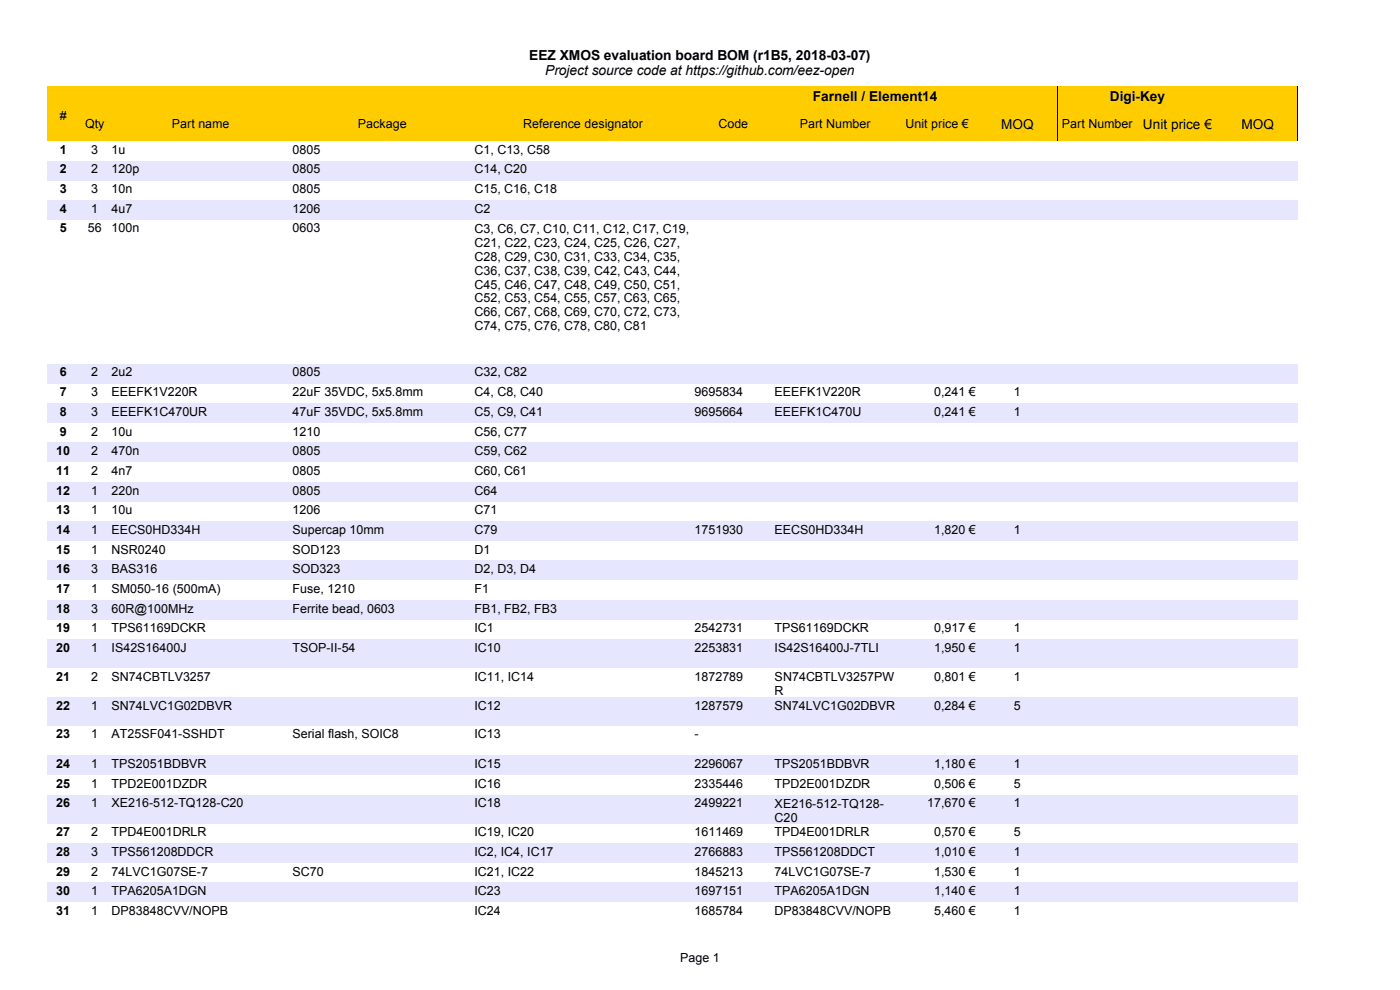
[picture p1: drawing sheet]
<svg xmlns="http://www.w3.org/2000/svg" width="297mm" height="210mm" viewBox="0 0 297 210" stroke-linecap="round" stroke-linejoin="round" font-family="sans-serif">
<defs><g id="words">
<g font-size="2.9">
<text x="112.3" y="12.7">EEZ XMOS evaluation board BOM (r1B5, 2018-03-07)</text>
<text x="115.7" y="15.9">Project source code at https://github.com/eez-open</text>
<text x="172.4" y="21.5">Farnell / Element14</text>
<text x="235.4" y="21.5">Digi-Key</text>
<text x="212.4" y="27.3">MOQ</text>
<text x="242.5" y="27.3">Unit price €</text>
<text x="263.3" y="27.3">MOQ</text>
</g>
<g font-size="2.6">
<text x="12.7" y="25.5">#</text>
<text x="18.1" y="27.2">Qty</text>
<text x="36.5" y="27.2">Part name</text>
<text x="75.9" y="27.2">Package</text>
<text x="111" y="27.2">Reference designator</text>
<text x="152.4" y="27.2">Code</text>
<text x="169.7" y="27.2">Part Number</text>
<text x="192.1" y="27.2">Unit price €</text>
<text x="225.3" y="27.2">Part Number</text>
<text x="12.7" y="32.6">1</text>
<text x="19.4" y="32.6">3</text>
<text x="23.7" y="32.6">1u</text>
<text x="62.1" y="32.6">0805</text>
<text x="100.6" y="32.6">C1, C13, C58</text>
<text x="12.7" y="36.8">2</text>
<text x="12.7" y="41">3</text>
<text x="19.4" y="36.8">2</text>
<text x="19.4" y="41">3</text>
<text x="23.7" y="36.8">120p</text>
<text x="23.7" y="41">10n</text>
<text x="62.1" y="36.8">0805</text>
<text x="62.1" y="41">0805</text>
<text x="100.6" y="36.8">C14, C20</text>
<text x="100.6" y="41">C15, C16, C18</text>
<text x="12.7" y="45.1">4</text>
<text x="19.4" y="45.1">1</text>
<text x="23.7" y="45.1">4u7</text>
<text x="62.1" y="45.1">1206</text>
<text x="100.6" y="45.1">C2</text>
<text x="12.7" y="49.3">5</text>
<text x="18.6" y="49.3">56</text>
<text x="23.7" y="49.3">100n</text>
<text x="62.1" y="49.3">0603</text>
<text x="100.6" y="49.3">C3, C6, C7, C10, C11, C12, C17, C19,</text>
<text x="100.6" y="52.3">C21, C22, C23, C24, C25, C26, C27,</text>
<text x="100.6" y="55.3">C28, C29, C30, C31, C33, C34, C35,</text>
<text x="100.6" y="58.2">C36, C37, C38, C39, C42, C43, C44,</text>
<text x="100.6" y="61.2">C45, C46, C47, C48, C49, C50, C51,</text>
<text x="100.6" y="64.2">C52, C53, C54, C55, C57, C63, C65,</text>
<text x="100.6" y="67.1">C66, C67, C68, C69, C70, C72, C73,</text>
<text x="100.6" y="70.1">C74, C75, C76, C78, C80, C81</text>
<text x="12.7" y="79.8">6</text>
<text x="19.4" y="79.8">2</text>
<text x="23.7" y="79.8">2u2</text>
<text x="62.1" y="79.8">0805</text>
<text x="100.6" y="79.8">C32, C82</text>
<text x="12.7" y="84">7</text>
<text x="12.7" y="88.2">8</text>
<text x="19.4" y="84">3</text>
<text x="19.4" y="88.2">3</text>
<text x="23.7" y="84">EEEFK1V220R</text>
<text x="23.7" y="88.2">EEEFK1C470UR</text>
<text x="62.1" y="84">22uF 35VDC, 5x5.8mm</text>
<text x="62.1" y="88.2">47uF 35VDC, 5x5.8mm</text>
<text x="100.6" y="84">C4, C8, C40</text>
<text x="100.6" y="88.2">C5, C9, C41</text>
<text x="147.3" y="84">9695834</text>
<text x="147.3" y="88.2">9695664</text>
<text x="164.3" y="84">EEEFK1V220R</text>
<text x="164.3" y="88.2">EEEFK1C470U</text>
<text x="198.2" y="84">0,241 €</text>
<text x="198.2" y="88.2">0,241 €</text>
<text x="215.1" y="84">1</text>
<text x="215.1" y="88.2">1</text>
<text x="12.7" y="92.4">9</text>
<text x="19.4" y="92.4">2</text>
<text x="23.7" y="92.4">10u</text>
<text x="62.1" y="92.4">1210</text>
<text x="100.6" y="92.4">C56, C77</text>
<text x="11.9" y="96.5">10</text>
<text x="11.9" y="100.7">11</text>
<text x="19.4" y="96.5">2</text>
<text x="19.4" y="100.7">2</text>
<text x="23.7" y="96.5">470n</text>
<text x="23.7" y="100.7">4n7</text>
<text x="62.1" y="96.5">0805</text>
<text x="62.1" y="100.7">0805</text>
<text x="100.6" y="96.5">C59, C62</text>
<text x="100.6" y="100.7">C60, C61</text>
<text x="11.9" y="104.9">12</text>
<text x="19.4" y="104.9">1</text>
<text x="23.7" y="104.9">220n</text>
<text x="62.1" y="104.9">0805</text>
<text x="100.6" y="104.9">C64</text>
<text x="11.9" y="109.1">13</text>
<text x="11.9" y="113.3">14</text>
<text x="19.4" y="109.1">1</text>
<text x="19.4" y="113.3">1</text>
<text x="23.7" y="109.1">10u</text>
<text x="23.7" y="113.3">EECS0HD334H</text>
<text x="62.1" y="109.1">1206</text>
<text x="62.1" y="113.3">Supercap 10mm</text>
<text x="100.6" y="109.1">C71</text>
<text x="100.6" y="113.3">C79</text>
<text x="147.3" y="113.3">1751930</text>
<text x="164.3" y="113.3">EECS0HD334H</text>
<text x="198.2" y="113.3">1,820 €</text>
<text x="215.1" y="113.3">1</text>
<text x="11.9" y="117.4">15</text>
<text x="19.4" y="117.4">1</text>
<text x="23.7" y="117.4">NSR0240</text>
<text x="62.1" y="117.4">SOD123</text>
<text x="100.6" y="117.4">D1</text>
<text x="11.9" y="121.6">16</text>
<text x="11.9" y="125.8">17</text>
<text x="19.4" y="121.6">3</text>
<text x="19.4" y="125.8">1</text>
<text x="23.7" y="121.6">BAS316</text>
<text x="23.7" y="125.8">SM050-16 (500mA)</text>
<text x="62.1" y="121.6">SOD323</text>
<text x="62.1" y="125.8">Fuse, 1210</text>
<text x="100.6" y="121.6">D2, D3, D4</text>
<text x="100.6" y="125.8">F1</text>
<text x="11.9" y="130">18</text>
<text x="19.4" y="130">3</text>
<text x="23.7" y="130">60R@100MHz</text>
<text x="62.1" y="130">Ferrite bead, 0603</text>
<text x="100.6" y="130">FB1, FB2, FB3</text>
<text x="11.9" y="134.2">19</text>
<text x="19.4" y="134.2">1</text>
<text x="23.7" y="134.2">TPS61169DCKR</text>
<text x="100.6" y="134.2">IC1</text>
<text x="147.3" y="134.2">2542731</text>
<text x="164.3" y="134.2">TPS61169DCKR</text>
<text x="198.2" y="134.2">0,917 €</text>
<text x="215.1" y="134.2">1</text>
<text x="11.9" y="138.3">20</text>
<text x="19.4" y="138.3">1</text>
<text x="23.7" y="138.3">IS42S16400J</text>
<text x="62.1" y="138.3">TSOP-II-54</text>
<text x="100.6" y="138.3">IC10</text>
<text x="147.3" y="138.3">2253831</text>
<text x="164.3" y="138.3">IS42S16400J-7TLI</text>
<text x="198.2" y="138.3">1,950 €</text>
<text x="215.1" y="138.3">1</text>
<text x="11.9" y="144.4">21</text>
<text x="19.4" y="144.4">2</text>
<text x="23.7" y="144.4">SN74CBTLV3257</text>
<text x="100.6" y="144.4">IC11, IC14</text>
<text x="147.3" y="144.4">1872789</text>
<text x="164.3" y="144.5">SN74CBTLV3257PW</text>
<text x="164.3" y="147.4">R</text>
<text x="198.2" y="144.4">0,801 €</text>
<text x="215.1" y="144.4">1</text>
<text x="11.9" y="150.5">22</text>
<text x="19.4" y="150.5">1</text>
<text x="23.7" y="150.5">SN74LVC1G02DBVR</text>
<text x="100.6" y="150.5">IC12</text>
<text x="147.3" y="150.5">1287579</text>
<text x="164.3" y="150.5">SN74LVC1G02DBVR</text>
<text x="198.2" y="150.5">0,284 €</text>
<text x="215.1" y="150.5">5</text>
<text x="11.9" y="156.6">23</text>
<text x="19.4" y="156.6">1</text>
<text x="23.7" y="156.6">AT25SF041-SSHDT</text>
<text x="62.1" y="156.6">Serial flash, SOIC8</text>
<text x="100.6" y="156.6">IC13</text>
<text x="147.3" y="156.6">-</text>
<text x="11.9" y="162.9">24</text>
<text x="11.9" y="167.1">25</text>
<text x="19.4" y="162.9">1</text>
<text x="19.4" y="167.1">1</text>
<text x="23.7" y="162.9">TPS2051BDBVR</text>
<text x="23.7" y="167.1">TPD2E001DZDR</text>
<text x="100.6" y="162.9">IC15</text>
<text x="100.6" y="167.1">IC16</text>
<text x="147.3" y="162.9">2296067</text>
<text x="147.3" y="167.1">2335446</text>
<text x="164.3" y="162.9">TPS2051BDBVR</text>
<text x="164.3" y="167.1">TPD2E001DZDR</text>
<text x="198.2" y="162.9">1,180 €</text>
<text x="198.2" y="167.1">0,506 €</text>
<text x="215.1" y="162.9">1</text>
<text x="215.1" y="167.1">5</text>
<text x="11.9" y="171.3">26</text>
<text x="19.4" y="171.3">1</text>
<text x="23.7" y="171.3">XE216-512-TQ128-C20</text>
<text x="100.6" y="171.3">IC18</text>
<text x="147.3" y="171.3">2499221</text>
<text x="164.3" y="171.3">XE216-512-TQ128-</text>
<text x="196.7" y="171.3">17,670 €</text>
<text x="215.1" y="171.3">1</text>
<text x="11.9" y="177.4">27</text>
<text x="19.4" y="177.4">2</text>
<text x="23.7" y="177.4">TPD4E001DRLR</text>
<text x="100.6" y="177.4">IC19, IC20</text>
<text x="147.3" y="177.4">1611469</text>
<text x="164.3" y="177.4">TPD4E001DRLR</text>
<text x="164.3" y="174.3">C20</text>
<text x="198.2" y="177.4">0,570 €</text>
<text x="215.1" y="177.4">5</text>
<text x="11.9" y="181.6">28</text>
<text x="11.9" y="185.7">29</text>
<text x="19.4" y="181.6">3</text>
<text x="19.4" y="185.7">2</text>
<text x="23.7" y="181.6">TPS561208DDCR</text>
<text x="23.7" y="185.7">74LVC1G07SE-7</text>
<text x="62.1" y="185.7">SC70</text>
<text x="100.6" y="181.6">IC2, IC4, IC17</text>
<text x="100.6" y="185.7">IC21, IC22</text>
<text x="147.3" y="181.6">2766883</text>
<text x="147.3" y="185.7">1845213</text>
<text x="164.3" y="181.6">TPS561208DDCT</text>
<text x="164.3" y="185.7">74LVC1G07SE-7</text>
<text x="198.2" y="181.6">1,010 €</text>
<text x="198.2" y="185.7">1,530 €</text>
<text x="215.1" y="181.6">1</text>
<text x="215.1" y="185.7">1</text>
<text x="11.9" y="189.9">30</text>
<text x="19.4" y="189.9">1</text>
<text x="23.7" y="189.9">TPA6205A1DGN</text>
<text x="100.6" y="189.9">IC23</text>
<text x="147.3" y="189.9">1697151</text>
<text x="164.3" y="189.9">TPA6205A1DGN</text>
<text x="198.2" y="189.9">1,140 €</text>
<text x="215.1" y="189.9">1</text>
<text x="11.9" y="194.1">31</text>
<text x="19.4" y="194.1">1</text>
<text x="23.7" y="194.1">DP83848CVV/NOPB</text>
<text x="100.6" y="194.1">IC24</text>
<text x="147.3" y="194.1">1685784</text>
<text x="164.3" y="194.1">DP83848CVV/NOPB</text>
<text x="198.2" y="194.1">5,460 €</text>
<text x="215.1" y="194.1">1</text>
<text x="144.3" y="204">Page 1</text>
</g>
</g></defs>
<path d="M10 18.4h265.3v11.5h-265.3z" fill-rule="evenodd" fill="#fc0"/>
<g fill="#e6e6ff">
<path d="M10 34.1h265.3v4.2h-265.3z" fill-rule="evenodd"/>
<path d="M10 42.4h265.3v4.2h-265.3z" fill-rule="evenodd"/>
<path d="M10 77.1h265.3v4.2h-265.3z" fill-rule="evenodd"/>
<path d="M10 85.5h265.3v4.2h-265.3z" fill-rule="evenodd"/>
<path d="M10 93.8h265.3v4.2h-265.3z" fill-rule="evenodd"/>
<path d="M10 102.2h265.3v4.2h-265.3z" fill-rule="evenodd"/>
<path d="M10 110.6h265.3v4.1h-265.3z" fill-rule="evenodd"/>
<path d="M10 118.9h265.3v4.2h-265.3z" fill-rule="evenodd"/>
<path d="M10 127.3h265.3v4.2h-265.3z" fill-rule="evenodd"/>
<path d="M10 135.6h265.3v6.1h-265.3z" fill-rule="evenodd"/>
<path d="M10 147.8h265.3v6.1h-265.3z" fill-rule="evenodd"/>
<path d="M10 160.2h265.3v4.2h-265.3z" fill-rule="evenodd"/>
<path d="M10 168.6h265.3v6.1h-265.3z" fill-rule="evenodd"/>
<path d="M10 178.8h265.3v4.2h-265.3z" fill-rule="evenodd"/>
<path d="M10 187.2h265.3v4.2h-265.3z" fill-rule="evenodd"/>
</g>
<path d="M224.3 18.4v11.5M275.3 18.4v11.5" fill="none" stroke="#000" stroke-width=".21"/>
<use href="#words"/>
</svg>
